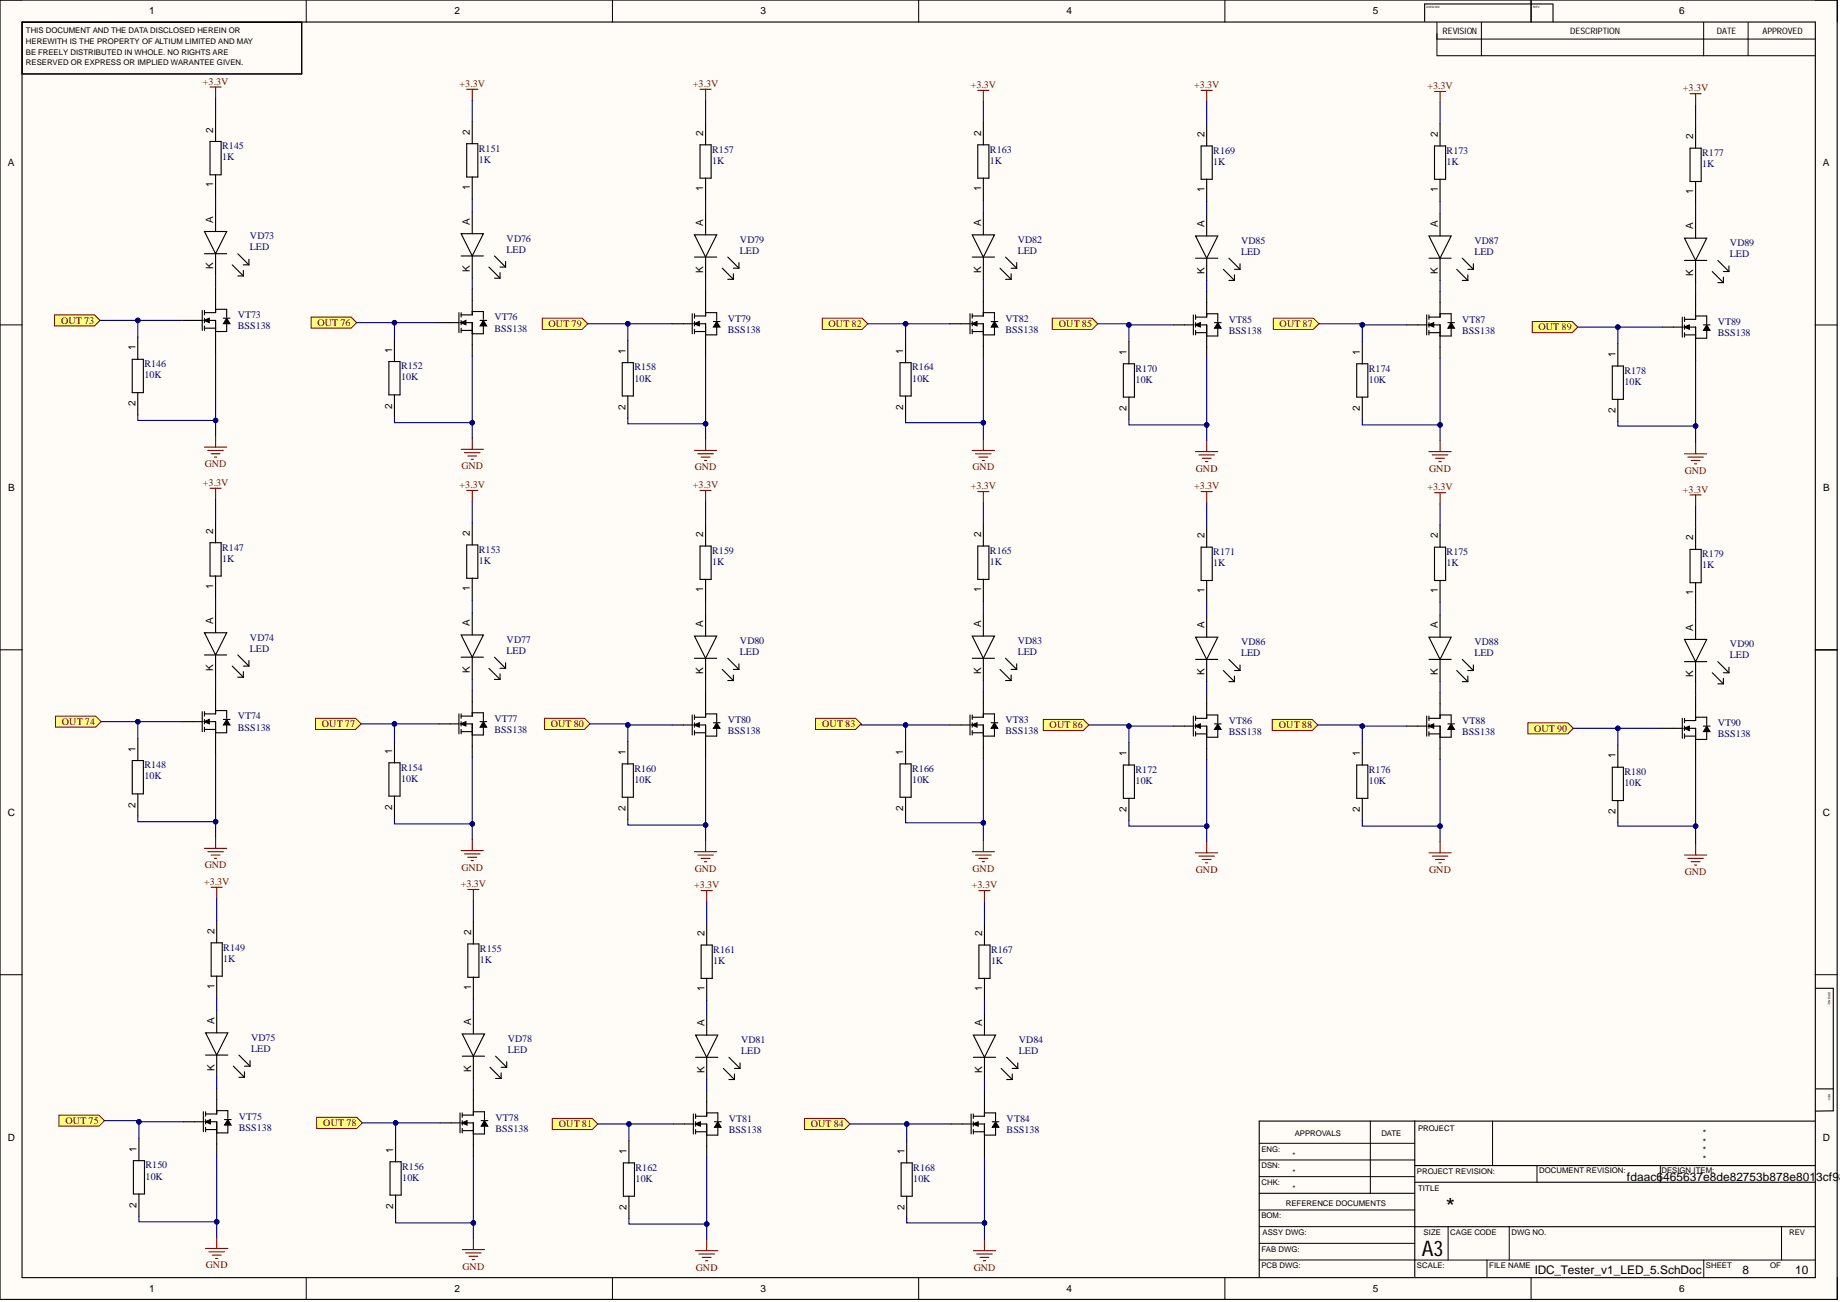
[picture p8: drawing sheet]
<svg xmlns="http://www.w3.org/2000/svg" width="420mm" height="297mm" viewBox="0 0 420 297" stroke-linecap="round" stroke-linejoin="round" font-family="sans-serif">
<defs><g id="words">
<text font-size="5.4" x="329.9" y="277.1">*</text>
<text font-size="4.9" x="324.4" y="286.5">A3</text>
<g font-size="2.7">
<text x="371.2" y="269.4">fdaac6465637e8de82753b878e8013cf98</text>
<text x="350.2" y="290.7">IDC_Tester_v1_LED_5.SchDoc</text>
<text x="397.6" y="290.7">8</text>
<text x="409.6" y="290.7">10</text>
</g>
<g font-size="2.3">
<text x="34.1" y="3.3">1</text>
<text x="103.7" y="3.3">2</text>
<text x="173.5" y="3.3">3</text>
<text x="243.4" y="3.3">4</text>
<text x="313.2" y="3.3">5</text>
<text x="383.1" y="3.3">6</text>
<text x="48.7" y="30.3" transform="rotate(-90 48.7 30.3)">2</text>
<text x="107.2" y="30.8" transform="rotate(-90 107.2 30.8)">2</text>
<text x="160.5" y="31" transform="rotate(-90 160.5 31)">2</text>
<text x="223.8" y="31" transform="rotate(-90 223.8 31)">2</text>
<text x="274.8" y="31.3" transform="rotate(-90 274.8 31.3)">2</text>
<text x="328" y="31.3" transform="rotate(-90 328 31.3)">2</text>
<text x="386.3" y="31.8" transform="rotate(-90 386.3 31.8)">2</text>
<text x="1.8" y="37.9">A</text>
<text x="415.9" y="37.9">A</text>
<text x="48.7" y="42.8" transform="rotate(-90 48.7 42.8)">1</text>
<text x="107.2" y="43.3" transform="rotate(-90 107.2 43.3)">1</text>
<text x="160.5" y="43.5" transform="rotate(-90 160.5 43.5)">1</text>
<text x="223.8" y="43.5" transform="rotate(-90 223.8 43.5)">1</text>
<text x="274.8" y="43.8" transform="rotate(-90 274.8 43.8)">1</text>
<text x="328" y="43.8" transform="rotate(-90 328 43.8)">1</text>
<text x="386.3" y="44.3" transform="rotate(-90 386.3 44.3)">1</text>
<text x="48.7" y="50.8" transform="rotate(-90 48.7 50.8)">A</text>
<text x="107.2" y="51.3" transform="rotate(-90 107.2 51.3)">A</text>
<text x="160.5" y="51.6" transform="rotate(-90 160.5 51.6)">A</text>
<text x="223.8" y="51.6" transform="rotate(-90 223.8 51.6)">A</text>
<text x="274.8" y="51.8" transform="rotate(-90 274.8 51.8)">A</text>
<text x="328" y="51.8" transform="rotate(-90 328 51.8)">A</text>
<text x="386.3" y="52.3" transform="rotate(-90 386.3 52.3)">A</text>
<text x="48.7" y="61.4" transform="rotate(-90 48.7 61.4)">K</text>
<text x="107.2" y="61.9" transform="rotate(-90 107.2 61.9)">K</text>
<text x="160.5" y="62.2" transform="rotate(-90 160.5 62.2)">K</text>
<text x="223.8" y="62.2" transform="rotate(-90 223.8 62.2)">K</text>
<text x="274.8" y="62.5" transform="rotate(-90 274.8 62.5)">K</text>
<text x="328" y="62.5" transform="rotate(-90 328 62.5)">K</text>
<text x="386.3" y="63" transform="rotate(-90 386.3 63)">K</text>
<text x="30.9" y="80" transform="rotate(-90 30.9 80)">1</text>
<text x="89.5" y="80.5" transform="rotate(-90 89.5 80.5)">1</text>
<text x="142.7" y="80.7" transform="rotate(-90 142.7 80.7)">1</text>
<text x="206.1" y="80.7" transform="rotate(-90 206.1 80.7)">1</text>
<text x="257" y="81" transform="rotate(-90 257 81)">1</text>
<text x="310.3" y="81" transform="rotate(-90 310.3 81)">1</text>
<text x="368.6" y="81.5" transform="rotate(-90 368.6 81.5)">1</text>
<text x="30.9" y="92.7" transform="rotate(-90 30.9 92.7)">2</text>
<text x="89.5" y="93.2" transform="rotate(-90 89.5 93.2)">2</text>
<text x="142.7" y="93.5" transform="rotate(-90 142.7 93.5)">2</text>
<text x="206.1" y="93.5" transform="rotate(-90 206.1 93.5)">2</text>
<text x="257" y="93.7" transform="rotate(-90 257 93.7)">2</text>
<text x="310.3" y="93.7" transform="rotate(-90 310.3 93.7)">2</text>
<text x="368.6" y="94.2" transform="rotate(-90 368.6 94.2)">2</text>
<text x="1.9" y="112">B</text>
<text x="416" y="112">B</text>
<text x="48.7" y="121.8" transform="rotate(-90 48.7 121.8)">2</text>
<text x="107.2" y="122.3" transform="rotate(-90 107.2 122.3)">2</text>
<text x="160.5" y="122.5" transform="rotate(-90 160.5 122.5)">2</text>
<text x="223.8" y="122.5" transform="rotate(-90 223.8 122.5)">2</text>
<text x="274.8" y="122.8" transform="rotate(-90 274.8 122.8)">2</text>
<text x="328" y="122.8" transform="rotate(-90 328 122.8)">2</text>
<text x="386.3" y="123.3" transform="rotate(-90 386.3 123.3)">2</text>
<text x="48.7" y="134.3" transform="rotate(-90 48.7 134.3)">1</text>
<text x="107.2" y="134.8" transform="rotate(-90 107.2 134.8)">1</text>
<text x="160.5" y="135.1" transform="rotate(-90 160.5 135.1)">1</text>
<text x="223.8" y="135.1" transform="rotate(-90 223.8 135.1)">1</text>
<text x="274.8" y="135.3" transform="rotate(-90 274.8 135.3)">1</text>
<text x="328" y="135.3" transform="rotate(-90 328 135.3)">1</text>
<text x="386.3" y="135.8" transform="rotate(-90 386.3 135.8)">1</text>
<text x="48.7" y="142.3" transform="rotate(-90 48.7 142.3)">A</text>
<text x="107.2" y="142.8" transform="rotate(-90 107.2 142.8)">A</text>
<text x="160.5" y="143.1" transform="rotate(-90 160.5 143.1)">A</text>
<text x="223.8" y="143.1" transform="rotate(-90 223.8 143.1)">A</text>
<text x="274.8" y="143.3" transform="rotate(-90 274.8 143.3)">A</text>
<text x="328" y="143.3" transform="rotate(-90 328 143.3)">A</text>
<text x="386.3" y="143.8" transform="rotate(-90 386.3 143.8)">A</text>
<text x="48.7" y="153" transform="rotate(-90 48.7 153)">K</text>
<text x="107.2" y="153.5" transform="rotate(-90 107.2 153.5)">K</text>
<text x="160.5" y="153.7" transform="rotate(-90 160.5 153.7)">K</text>
<text x="223.8" y="153.7" transform="rotate(-90 223.8 153.7)">K</text>
<text x="274.8" y="154" transform="rotate(-90 274.8 154)">K</text>
<text x="328" y="154" transform="rotate(-90 328 154)">K</text>
<text x="386.3" y="154.5" transform="rotate(-90 386.3 154.5)">K</text>
<text x="30.9" y="171.5" transform="rotate(-90 30.9 171.5)">1</text>
<text x="89.5" y="172" transform="rotate(-90 89.5 172)">1</text>
<text x="142.7" y="172.2" transform="rotate(-90 142.7 172.2)">1</text>
<text x="206.1" y="172.2" transform="rotate(-90 206.1 172.2)">1</text>
<text x="257" y="172.5" transform="rotate(-90 257 172.5)">1</text>
<text x="310.3" y="172.5" transform="rotate(-90 310.3 172.5)">1</text>
<text x="368.6" y="173" transform="rotate(-90 368.6 173)">1</text>
<text x="30.9" y="184.2" transform="rotate(-90 30.9 184.2)">2</text>
<text x="89.5" y="184.8" transform="rotate(-90 89.5 184.8)">2</text>
<text x="142.7" y="185" transform="rotate(-90 142.7 185)">2</text>
<text x="206.1" y="185" transform="rotate(-90 206.1 185)">2</text>
<text x="257" y="185.3" transform="rotate(-90 257 185.3)">2</text>
<text x="310.3" y="185.3" transform="rotate(-90 310.3 185.3)">2</text>
<text x="368.6" y="185.8" transform="rotate(-90 368.6 185.8)">2</text>
<text x="1.8" y="186.1">C</text>
<text x="415.9" y="186.1">C</text>
<text x="48.9" y="213.1" transform="rotate(-90 48.9 213.1)">2</text>
<text x="107.5" y="213.3" transform="rotate(-90 107.5 213.3)">2</text>
<text x="160.7" y="213.6" transform="rotate(-90 160.7 213.6)">2</text>
<text x="224.1" y="213.6" transform="rotate(-90 224.1 213.6)">2</text>
<text x="48.9" y="225.6" transform="rotate(-90 48.9 225.6)">1</text>
<text x="107.5" y="225.8" transform="rotate(-90 107.5 225.8)">1</text>
<text x="160.7" y="226.1" transform="rotate(-90 160.7 226.1)">1</text>
<text x="224.1" y="226.1" transform="rotate(-90 224.1 226.1)">1</text>
<text x="48.9" y="233.6" transform="rotate(-90 48.9 233.6)">A</text>
<text x="107.5" y="233.9" transform="rotate(-90 107.5 233.9)">A</text>
<text x="160.7" y="234.1" transform="rotate(-90 160.7 234.1)">A</text>
<text x="224.1" y="234.1" transform="rotate(-90 224.1 234.1)">A</text>
<text x="48.9" y="244.3" transform="rotate(-90 48.9 244.3)">K</text>
<text x="107.5" y="244.5" transform="rotate(-90 107.5 244.5)">K</text>
<text x="160.7" y="244.8" transform="rotate(-90 160.7 244.8)">K</text>
<text x="224.1" y="244.8" transform="rotate(-90 224.1 244.8)">K</text>
<text x="1.8" y="260.2">D</text>
<text x="31.2" y="262.8" transform="rotate(-90 31.2 262.8)">1</text>
<text x="89.7" y="263" transform="rotate(-90 89.7 263)">1</text>
<text x="143" y="263.3" transform="rotate(-90 143 263.3)">1</text>
<text x="206.3" y="263.3" transform="rotate(-90 206.3 263.3)">1</text>
<text x="415.9" y="260.2">D</text>
<text x="31.2" y="275.6" transform="rotate(-90 31.2 275.6)">2</text>
<text x="89.7" y="275.9" transform="rotate(-90 89.7 275.9)">2</text>
<text x="143" y="276.1" transform="rotate(-90 143 276.1)">2</text>
<text x="206.3" y="276.1" transform="rotate(-90 206.3 276.1)">2</text>
<text x="34.1" y="294.7">1</text>
<text x="103.7" y="294.7">2</text>
<text x="173.5" y="294.7">3</text>
<text x="243.4" y="294.7">4</text>
<text x="313.2" y="294.7">5</text>
<text x="383.1" y="294.7">6</text>
</g>
<g font-size="2.3" fill="#800000">
<text x="46.3" y="19.4">+3.3V</text>
<text x="104.9" y="19.9">+3.3V</text>
<text x="158.1" y="19.9">+3.3V</text>
<text x="221.5" y="20.1">+3.3V</text>
<text x="272.4" y="20.1">+3.3V</text>
<text x="325.7" y="20.4">+3.3V</text>
<text x="384" y="20.9">+3.3V</text>
<text x="13.9" y="73.9">OUT 73</text>
<text x="72.4" y="74.4">OUT 76</text>
<text x="125.1" y="74.6">OUT 79</text>
<text x="189" y="74.6">OUT 82</text>
<text x="241.6" y="74.6">OUT 85</text>
<text x="291.9" y="74.6">OUT 87</text>
<text x="351" y="75.4">OUT 89</text>
<text x="46.7" y="106.6">GND</text>
<text x="105.3" y="107.1">GND</text>
<text x="158.5" y="107.3">GND</text>
<text x="221.9" y="107.3">GND</text>
<text x="272.8" y="107.6">GND</text>
<text x="326.1" y="107.6">GND</text>
<text x="46.3" y="110.9">+3.3V</text>
<text x="104.9" y="111.4">+3.3V</text>
<text x="158.1" y="111.4">+3.3V</text>
<text x="221.5" y="111.6">+3.3V</text>
<text x="272.4" y="111.6">+3.3V</text>
<text x="325.7" y="111.9">+3.3V</text>
<text x="384" y="112.4">+3.3V</text>
<text x="384.4" y="108.1">GND</text>
<text x="14.1" y="165.4">OUT 74</text>
<text x="73.4" y="165.9">OUT 77</text>
<text x="125.7" y="165.9">OUT 80</text>
<text x="187.6" y="165.9">OUT 83</text>
<text x="239.5" y="166.2">OUT 86</text>
<text x="291.8" y="166.2">OUT 88</text>
<text x="350" y="166.9">OUT 90</text>
<text x="46.6" y="201.9">+3.3V</text>
<text x="46.7" y="198.1">GND</text>
<text x="105.1" y="202.4">+3.3V</text>
<text x="105.3" y="198.6">GND</text>
<text x="158.4" y="202.7">+3.3V</text>
<text x="158.5" y="198.9">GND</text>
<text x="221.7" y="202.7">+3.3V</text>
<text x="221.9" y="198.9">GND</text>
<text x="272.8" y="199.1">GND</text>
<text x="326.1" y="199.1">GND</text>
<text x="384.4" y="199.6">GND</text>
<text x="15" y="256.4">OUT 75</text>
<text x="73.8" y="256.9">OUT 78</text>
<text x="127.5" y="257.2">OUT 81</text>
<text x="185" y="257.2">OUT 84</text>
<text x="47" y="289.4">GND</text>
<text x="105.5" y="289.6">GND</text>
<text x="158.8" y="289.9">GND</text>
<text x="222.1" y="289.9">GND</text>
</g>
<g font-size="2.3" fill="#000080">
<text x="50.7" y="34.1">R145</text>
<text x="109.3" y="34.6">R151</text>
<text x="162.5" y="34.8">R157</text>
<text x="225.9" y="34.8">R163</text>
<text x="276.8" y="35.1">R169</text>
<text x="330.1" y="35.1">R173</text>
<text x="388.4" y="35.6">R177</text>
<text x="50.7" y="36.6">1K</text>
<text x="109.3" y="37.1">1K</text>
<text x="162.5" y="37.4">1K</text>
<text x="225.9" y="37.4">1K</text>
<text x="276.8" y="37.6">1K</text>
<text x="330.1" y="37.6">1K</text>
<text x="388.4" y="38.1">1K</text>
<text x="57" y="54.6">VD73</text>
<text x="57" y="57.1">LED</text>
<text x="115.6" y="55.1">VD76</text>
<text x="115.6" y="57.6">LED</text>
<text x="168.8" y="55.4">VD79</text>
<text x="168.8" y="57.9">LED</text>
<text x="232.2" y="55.4">VD82</text>
<text x="232.2" y="57.9">LED</text>
<text x="283.2" y="55.6">VD85</text>
<text x="283.2" y="58.1">LED</text>
<text x="336.4" y="55.6">VD87</text>
<text x="336.4" y="58.1">LED</text>
<text x="394.7" y="56.1">VD89</text>
<text x="394.7" y="58.7">LED</text>
<text x="54.2" y="72.6">VT73</text>
<text x="54.2" y="75.1">BSS138</text>
<text x="112.8" y="73.1">VT76</text>
<text x="112.8" y="75.6">BSS138</text>
<text x="166" y="73.4">VT79</text>
<text x="166" y="75.9">BSS138</text>
<text x="229.4" y="73.4">VT82</text>
<text x="229.4" y="75.9">BSS138</text>
<text x="280.4" y="73.6">VT85</text>
<text x="280.4" y="76.1">BSS138</text>
<text x="333.6" y="73.6">VT87</text>
<text x="333.6" y="76.1">BSS138</text>
<text x="391.9" y="74.1">VT89</text>
<text x="391.9" y="76.7">BSS138</text>
<text x="33" y="83.8">R146</text>
<text x="33" y="86.3">10K</text>
<text x="91.5" y="84.3">R152</text>
<text x="91.5" y="86.8">10K</text>
<text x="144.7" y="84.5">R158</text>
<text x="144.7" y="87.1">10K</text>
<text x="208.1" y="84.5">R164</text>
<text x="208.1" y="87.1">10K</text>
<text x="259.1" y="84.8">R170</text>
<text x="259.1" y="87.3">10K</text>
<text x="312.3" y="84.8">R174</text>
<text x="312.3" y="87.3">10K</text>
<text x="370.6" y="85.3">R178</text>
<text x="370.6" y="87.8">10K</text>
<text x="50.7" y="125.6">R147</text>
<text x="50.7" y="128.1">1K</text>
<text x="109.3" y="126.1">R153</text>
<text x="109.3" y="128.6">1K</text>
<text x="162.5" y="126.4">R159</text>
<text x="162.5" y="128.9">1K</text>
<text x="225.9" y="126.4">R165</text>
<text x="225.9" y="128.9">1K</text>
<text x="276.8" y="126.6">R171</text>
<text x="276.8" y="129.1">1K</text>
<text x="330.1" y="126.6">R175</text>
<text x="330.1" y="129.1">1K</text>
<text x="388.4" y="127.1">R179</text>
<text x="388.4" y="129.6">1K</text>
<text x="57" y="146.1">VD74</text>
<text x="57" y="148.7">LED</text>
<text x="115.6" y="146.6">VD77</text>
<text x="115.6" y="149.2">LED</text>
<text x="168.8" y="146.9">VD80</text>
<text x="168.8" y="149.4">LED</text>
<text x="232.2" y="146.9">VD83</text>
<text x="232.2" y="149.4">LED</text>
<text x="283.2" y="147.1">VD86</text>
<text x="283.2" y="149.7">LED</text>
<text x="336.4" y="147.1">VD88</text>
<text x="336.4" y="149.7">LED</text>
<text x="394.7" y="147.7">VD90</text>
<text x="394.7" y="150.2">LED</text>
<text x="54.2" y="164.1">VT74</text>
<text x="54.2" y="166.7">BSS138</text>
<text x="112.8" y="164.6">VT77</text>
<text x="112.8" y="167.2">BSS138</text>
<text x="166" y="164.9">VT80</text>
<text x="166" y="167.4">BSS138</text>
<text x="229.4" y="164.9">VT83</text>
<text x="229.4" y="167.4">BSS138</text>
<text x="280.4" y="165.1">VT86</text>
<text x="280.4" y="167.7">BSS138</text>
<text x="333.6" y="165.1">VT88</text>
<text x="333.6" y="167.7">BSS138</text>
<text x="391.9" y="165.7">VT90</text>
<text x="391.9" y="168.2">BSS138</text>
<text x="33" y="175.3">R148</text>
<text x="33" y="177.8">10K</text>
<text x="91.5" y="175.8">R154</text>
<text x="91.5" y="178.3">10K</text>
<text x="144.7" y="176">R160</text>
<text x="144.7" y="178.6">10K</text>
<text x="208.1" y="176">R166</text>
<text x="208.1" y="178.6">10K</text>
<text x="259.1" y="176.3">R172</text>
<text x="259.1" y="178.8">10K</text>
<text x="312.3" y="176.3">R176</text>
<text x="312.3" y="178.8">10K</text>
<text x="370.6" y="176.8">R180</text>
<text x="370.6" y="179.3">10K</text>
<text x="51" y="216.9">R149</text>
<text x="51" y="219.4">1K</text>
<text x="109.5" y="217.1">R155</text>
<text x="109.5" y="219.7">1K</text>
<text x="162.7" y="217.4">R161</text>
<text x="162.7" y="219.9">1K</text>
<text x="226.1" y="217.4">R167</text>
<text x="226.1" y="219.9">1K</text>
<text x="57.3" y="237.4">VD75</text>
<text x="57.3" y="239.9">LED</text>
<text x="115.8" y="237.7">VD78</text>
<text x="169.1" y="237.9">VD81</text>
<text x="232.5" y="237.9">VD84</text>
<text x="115.8" y="240.2">LED</text>
<text x="169.1" y="240.5">LED</text>
<text x="232.5" y="240.5">LED</text>
<text x="54.5" y="255.4">VT75</text>
<text x="54.5" y="257.9">BSS138</text>
<text x="113.1" y="255.7">VT78</text>
<text x="166.3" y="255.9">VT81</text>
<text x="229.7" y="255.9">VT84</text>
<text x="113.1" y="258.2">BSS138</text>
<text x="166.3" y="258.5">BSS138</text>
<text x="229.7" y="258.5">BSS138</text>
<text x="33.2" y="266.6">R150</text>
<text x="33.2" y="269.1">10K</text>
<text x="91.8" y="266.8">R156</text>
<text x="91.8" y="269.4">10K</text>
<text x="145" y="267.1">R162</text>
<text x="145" y="269.6">10K</text>
<text x="208.4" y="267.1">R168</text>
<text x="208.4" y="269.6">10K</text>
</g>
<g font-size="2">
<text x="329.1" y="7.7">REVISION</text>
<text x="358.3" y="7.7">DESCRIPTION</text>
<text x="391.7" y="7.7">DATE</text>
<text x="402.1" y="7.7">APPROVED</text>
<text x="388.5" y="263.1">*</text>
<text x="388.5" y="259.1">*</text>
<text x="388.5" y="261.2">*</text>
<text x="388.5" y="265.1">*</text>
</g>
<g font-size="1.8">
<text x="5.9" y="7.6">THIS DOCUMENT AND THE DATA DISCLOSED HEREIN OR</text>
<text x="5.9" y="10.1">HEREWITH IS THE PROPERTY OF ALTIUM LIMITED AND MAY</text>
<text x="5.9" y="12.5">BE FREELY DISTRIBUTED IN WHOLE. NO RIGHTS ARE</text>
<text x="5.9" y="14.9">RESERVED OR EXPRESS OR IMPLIED WARANTEE GIVEN.</text>
<text x="323.5" y="257.9">PROJECT</text>
<text x="287.8" y="262.8">ENG:</text>
<text x="295.4" y="259.2">APPROVALS</text>
<text x="315.2" y="259.2">DATE</text>
<text x="287.8" y="266.6">DSN:</text>
<text x="294.9" y="264.3">*</text>
<text x="294.9" y="268.1">*</text>
<text x="323.3" y="267.8">PROJECT REVISION:</text>
<text x="351.2" y="267.6">DOCUMENT REVISION:</text>
<text x="379.1" y="267.6">DESIGN ITEM:</text>
<text x="287.8" y="270.4">CHK:</text>
<text x="293.4" y="275.2">REFERENCE DOCUMENTS</text>
<text x="294.9" y="271.6">*</text>
<text x="323.5" y="271.6">TITLE</text>
<text x="287.8" y="278">BOM:</text>
<text x="288.1" y="281.8">ASSY DWG:</text>
<text x="324.8" y="281.8">SIZE</text>
<text x="330.9" y="281.8">CAGE CODE</text>
<text x="344.8" y="281.8">DWG NO.</text>
<text x="408.2" y="281.8">REV</text>
<text x="287.8" y="285.6">FAB DWG:</text>
<text x="287.8" y="289.4">PCB DWG:</text>
<text x="323.3" y="289.4">SCALE:</text>
<text x="339.8" y="289.4">FILE NAME</text>
<text x="389.2" y="289.4">SHEET</text>
<text x="403.9" y="289.4">OF</text>
</g>
<g font-size=".7">
<text x="325.5" y="1.8">DWG NO:</text>
<text x="349.8" y="1.8">REV:</text>
<text x="417.1" y="226.3" transform="rotate(90 417.1 226.3)">DWG NO:</text>
<text x="417.1" y="249.5" transform="rotate(90 417.1 249.5)">REV:</text>
</g>
</g></defs>
<g fill="#fffcf8">
<path d="M0 0h419.2v296.5h-419.2z" fill-rule="evenodd"/>
<path d="M5.1 5.1h409v286.3h-409z" fill-rule="evenodd"/>
</g>
<g fill="none" stroke="#000" stroke-width=".23">
<path d="M0 0h5.1M69.9 0v5.1M139.7 0v5.1M209.6 0v5.1M279.5 0v5.1M327.8 5.1v7.6h86.2M327.9 8.9h86.1M338 5.1v7.6M349.3 0v5.1M388.7 5.1v7.6M398.8 5.1v7.6M414.1 0h5.1v5.1"/>
<path d="M0 74.1h5.1M46.5 73.1l1.2-.5v1zM51.7 72.6l.8 1.3h-1.5zM414.1 74.1h5.1M0 148.2h5.1M414.1 148.3h5.1M46.5 164.6l1.2-.5v1zM51.7 164.1l.8 1.3h-1.5zM0 222.4h5.1M414.1 222.4h5.1M46.8 255.9l1.2-.5v1zM52 255.4l.7 1.3h-1.5z"/>
<path d="M312.6 255.8v16.4M340.5 255.8v10.1M287.3 264.6h35.5M287.3 260.8h35.5M287.3 268.4h35.5M287.3 279.9h35.5M287.3 276h35.5M330.4 279.9v7.6M344.3 279.9v7.6M350.7 265.9v3.8M378.8 265.9v3.8M406.5 279.9v7.6"/>
<path d="M69.9 291.4v5.1M139.7 291.4v5.1M209.6 291.4v5.1M279.5 291.4v5.1M287.3 287.5h126.8M287.3 283.7h35.5M339.3 287.5v3.8M349.3 291.4v5.1M388.7 287.5v3.8M419.2 291.4v5.1"/>
</g>
<g fill="none" stroke="#000" stroke-width=".25">
<path d="M0 0h419.2v296.4h-419.2zM5 5h409.2v286.5h-409.2zM5 5.1h63.8v11.8h-63.8M349.3 0v5M354.3 .9h-29.3v4M354.3 1v4M47.9 32.3h2.6v7.6h-2.6zM49.2 27.2v5.1M49.2 39.9v5.1M46.6 52.8h5.1l-2.5 5.1zM46.6 57.9h5.1M49.2 47.7v5.1"/>
<path d="M49.2 57.9v5.1M54.3 57.9l2.5 2.5M56.8 59.2v1.2M31.4 76.9v5.1M41.6 73.1h4.5M46.1 70.8v4.6M46.6 73.1h2.6v7.6M46.6 74.9h2.6M46.6 70.8v1M46.6 72.6v1M46.6 74.4v1M49.2 65.5v5.8h-2.6"/>
<path d="M49.2 70.6h2.5v1.7M51 72.6h1.5M51.7 73.6v2h-2.5M53 60.4l2.5 2.6M54.3 63h1.2M55.5 61.7v1.3M55.5 60.4h1.3M30.2 82h2.5v7.6h-2.5zM31.4 89.6v5.1M49.2 118.7v5.1M47.9 123.8h2.6v7.6h-2.6zM49.2 131.4v5.1"/>
<path d="M49.2 139.3v5.1M46.6 144.4h5.1l-2.5 5zM46.6 149.4h5.1M49.2 149.4v5.1M49.2 157v5.9h-2.6M53 152l2.5 2.5M54.3 149.4l2.5 2.6M54.3 154.5h1.2M55.5 153.2v1.3M55.5 152h1.3M56.8 150.7v1.3M414.2 148.3h5"/>
<path d="M30.2 173.5h2.5v7.6h-2.5zM31.4 168.4v5.1M41.6 164.6h4.5M46.1 162.4v4.5M46.6 164.6h2.6v7.6M46.6 162.4v1M46.6 164.1v1M46.6 165.9v1M46.6 166.4h2.6M49.2 162.1h2.5v1.8M51 164.1h1.5M51.7 165.1v2.1h-2.5"/>
<path d="M31.4 181.1v5.1M48.2 215.1h2.5v7.6h-2.5zM49.4 210v5.1M46.9 235.6h5.1l-2.6 5.1zM49.4 222.7v5.1M49.4 230.6v5M414.3 225.5h4v27.9l-4.1 .1M31.7 259.7v5.1M41.8 255.9h4.6M46.4 253.6v4.6M46.9 255.9h2.5v7.6M46.9 257.7h2.5"/>
<path d="M46.9 253.6v1.1M46.9 255.4v1M46.9 257.2v1M46.9 240.7h5.1M49.4 240.7v5.1M49.4 248.3v5.8h-2.5M49.4 253.4h2.6v1.8M51.2 255.4h1.5M52 256.4v2.1h-2.6M53.2 243.2l2.6 2.6M54.5 240.7l2.5 2.5M54.5 245.8h1.3"/>
<path d="M55.8 244.5v1.3M55.8 243.2h1.2M57 242v1.2M322.8 255.8v35.5M414.1 255.8h-126.8v35.5M414.3 248.4h4M30.4 264.8h2.6v7.6h-2.6zM31.7 272.4v5.1M287.3 272.2h35.5M322.8 265.9h91.3M322.8 269.7h91.3M322.8 279.9h91.3"/>
</g>
<path d="M46.5 73.1l1.2-.5v1zM51.7 72.6l.8 1.3h-1.5zM46.5 164.6l1.2-.5v1zM51.7 164.1l.8 1.3h-1.5zM46.8 255.9l1.2-.5v1zM52 255.4l.7 1.3h-1.5z" fill="#000"/>
<g fill="none" stroke="#800000" stroke-width=".25">
<path d="M47.9 19.9h2.6M49.2 19.9v2.5M49.2 99.5v2.5M46.6 102h5.1M47.4 102.8h3.6M47.9 111.4h2.6M48.2 103.5h2M48.9 104.3h.5M49.2 111.4v2.5M46.7 193.5h5M47.4 194.3h3.6M48.2 195.1h2"/>
<path d="M48.9 195.8h.5M49.2 191v2.5M48.2 202.4h2.5M49.4 202.4v2.6M46.9 284.8h5.1M47.7 285.6h3.5M48.4 286.3h2.1M49.2 287.1h.5M49.4 282.3v2.5"/>
</g>
<path d="M12.4 71.8h9.2l1.2 1.3-1.2 1.3h-9.2z" fill-rule="evenodd" fill="#ffff80"/>
<path d="M12.4 71.8h9.2l1.2 1.3-1.2 1.3h-9.2z" fill="none" stroke="#800000" stroke-width=".23"/>
<path d="M12.7 163.4h9.1l1.3 1.2-1.3 1.3h-9.1z" fill-rule="evenodd" fill="#ffff80"/>
<path d="M12.7 163.4h9.1l1.3 1.2-1.3 1.3h-9.1z" fill="none" stroke="#800000" stroke-width=".23"/>
<path d="M72 163.9h9.1l1.3 1.2-1.3 1.3h-9.1z" fill-rule="evenodd" fill="#ffff80"/>
<path d="M72 163.9h9.1l1.3 1.2-1.3 1.3h-9.1z" fill="none" stroke="#800000" stroke-width=".23"/>
<path d="M13.4 254.4h9.2l1.2 1.3-1.2 1.2h-9.2z" fill-rule="evenodd" fill="#ffff80"/>
<path d="M13.4 254.4h9.2l1.2 1.3-1.2 1.2h-9.2z" fill="none" stroke="#800000" stroke-width=".23"/>
<path d="M72.3 254.9h9.1l1.3 1.3-1.3 1.2h-9.1z" fill-rule="evenodd" fill="#ffff80"/>
<path d="M72.3 254.9h9.1l1.3 1.3-1.3 1.2h-9.1z" fill="none" stroke="#800000" stroke-width=".23"/>
<path d="M123.7 72.6h9.1l1.3 1.3-1.3 1.2h-9.1z" fill-rule="evenodd" fill="#ffff80"/>
<path d="M123.7 72.6h9.1l1.3 1.3-1.3 1.2h-9.1z" fill="none" stroke="#800000" stroke-width=".23"/>
<path d="M124.2 163.9h9.2l1.2 1.2-1.2 1.3h-9.2z" fill-rule="evenodd" fill="#ffff80"/>
<path d="M124.2 163.9h9.2l1.2 1.2-1.2 1.3h-9.2z" fill="none" stroke="#800000" stroke-width=".23"/>
<path d="M126 255.2h9.1l1.3 1.2-1.3 1.3h-9.1z" fill-rule="evenodd" fill="#ffff80"/>
<path d="M126 255.2h9.1l1.3 1.2-1.3 1.3h-9.1z" fill="none" stroke="#800000" stroke-width=".23"/>
<path d="M187.6 72.6h9.1l1.3 1.3-1.3 1.2h-9.1z" fill-rule="evenodd" fill="#ffff80"/>
<path d="M187.6 72.6h9.1l1.3 1.3-1.3 1.2h-9.1z" fill="none" stroke="#800000" stroke-width=".23"/>
<path d="M186.1 163.9h9.1l1.3 1.2-1.3 1.3h-9.1z" fill-rule="evenodd" fill="#ffff80"/>
<path d="M186.1 163.9h9.1l1.3 1.2-1.3 1.3h-9.1z" fill="none" stroke="#800000" stroke-width=".23"/>
<path d="M183.5 255.2h9.2l1.2 1.2-1.2 1.3h-9.2z" fill-rule="evenodd" fill="#ffff80"/>
<path d="M183.5 255.2h9.2l1.2 1.2-1.2 1.3h-9.2z" fill="none" stroke="#800000" stroke-width=".23"/>
<path d="M240.1 72.6h9.1l1.3 1.3-1.3 1.2h-9.1z" fill-rule="evenodd" fill="#ffff80"/>
<path d="M240.1 72.6h9.1l1.3 1.3-1.3 1.2h-9.1z" fill="none" stroke="#800000" stroke-width=".23"/>
<path d="M238 164.1h9.2l1.2 1.3-1.2 1.3h-9.2z" fill-rule="evenodd" fill="#ffff80"/>
<path d="M238 164.1h9.2l1.2 1.3-1.2 1.3h-9.2z" fill="none" stroke="#800000" stroke-width=".23"/>
<path d="M290.5 72.6h9.2l1.2 1.3-1.2 1.2h-9.2z" fill-rule="evenodd" fill="#ffff80"/>
<path d="M290.5 72.6h9.2l1.2 1.3-1.2 1.2h-9.2z" fill="none" stroke="#800000" stroke-width=".23"/>
<path d="M290.3 164.1h9.1l1.3 1.3-1.3 1.3h-9.1z" fill-rule="evenodd" fill="#ffff80"/>
<path d="M290.3 164.1h9.1l1.3 1.3-1.3 1.3h-9.1z" fill="none" stroke="#800000" stroke-width=".23"/>
<path d="M349.6 73.4h9.1l1.3 1.2-1.3 1.3h-9.1z" fill-rule="evenodd" fill="#ffff80"/>
<path d="M349.6 73.4h9.1l1.3 1.2-1.3 1.3h-9.1z" fill="none" stroke="#800000" stroke-width=".23"/>
<path d="M348.6 164.9h9.1l1.3 1.3-1.3 1.2h-9.1z" fill-rule="evenodd" fill="#ffff80"/>
<path d="M348.6 164.9h9.1l1.3 1.3-1.3 1.2h-9.1z" fill="none" stroke="#800000" stroke-width=".23"/>
<g fill="none" stroke="#000" stroke-width=".25">
<path d="M106.5 32.8h2.5v7.6h-2.5zM107.7 27.7v5.1M159.7 33h2.5v7.6h-2.5zM161 28v5M223.1 33h2.5v7.6h-2.5zM224.4 28v5M274 33.3h2.6v7.6h-2.6zM275.3 28.2v5.1M327.3 33.3h2.5v7.6h-2.5zM328.6 28.2v5.1M385.6 33.8h2.5v7.6h-2.5zM386.9 28.7v5.1"/>
<path d="M105.2 53.3h5.1l-2.6 5.1zM105.2 58.4h5.1M107.7 40.4v5.1M107.7 48.3v5M107.7 58.4v5.1M112.8 58.4l2.6 2.5M115.4 59.7v1.2M158.4 53.6h5.1l-2.5 5zM158.4 58.6h5.1M161 40.6v5.1M161 48.5v5.1M161 58.6v5.1"/>
<path d="M166.1 58.6l2.5 2.6M168.6 59.9v1.3M221.8 53.6h5.1l-2.5 5.1zM221.8 58.7h5.1M224.4 40.6v5.1M224.4 48.5v5.1M224.4 58.7v5M229.4 58.7l2.6 2.5M232 59.9v1.3M272.8 53.8h5l-2.5 5.1zM272.8 58.9h5M275.3 40.9v5.1"/>
<path d="M275.3 48.8v5M275.3 58.9v5.1M280.4 58.9l2.5 2.5M326 53.8h5.1l-2.5 5.1zM326 58.9h5.1M328.6 40.9v5.1M328.6 48.8v5M328.6 58.9v5.1M333.6 58.9l2.6 2.5M384.3 54.3h5.1l-2.5 5.1zM384.3 59.4h5.1M386.9 41.4v5.1"/>
<path d="M386.9 49.3v5M386.9 59.4v5.1M391.9 59.4l2.6 2.5M90 77.4v5.1M100.1 73.6h4.6M104.7 71.3v4.6M105.2 73.6h2.5v7.6M105.2 75.4h2.5M105.2 71.3v1M105.2 73.1v1M105.2 74.9v1M107.7 66v5.8h-2.5"/>
<path d="M107.7 71.1h2.6v1.7M109.5 73.1h1.5M110.3 74.1v2h-2.6M111.6 60.9l2.5 2.6M112.8 63.5h1.3M114.1 62.2v1.3M114.1 60.9h1.3M143.2 77.7v5M153.4 73.9h4.5M157.9 71.6v4.5M158.4 73.9h2.6v7.6M158.4 75.6h2.6"/>
<path d="M158.4 71.6v1M158.4 73.4v1M158.4 75.1v1M161 66.3v5.8h-2.6M161 71.3h2.5v1.8M162.8 73.4h1.5M163.5 74.4v2h-2.5M164.8 61.2l2.5 2.5M166.1 63.7h1.2M167.3 62.5v1.2M167.3 61.2h1.3M206.6 77.7v5"/>
<path d="M216.8 73.9h4.5M221.3 71.6v4.5M221.8 73.9h2.6v7.6M221.8 75.6h2.6M221.8 71.6v1M221.8 73.4v1M221.8 75.1v1M224.4 66.3v5.8h-2.6M224.4 71.3h2.5v1.8M226.1 73.4h1.6M226.9 74.4v2h-2.5M228.2 61.2l2.5 2.5"/>
<path d="M229.4 63.7h1.3M230.7 61.2h1.3M230.7 62.5v1.2M257.6 77.9v5.1M267.7 74.1h4.6M272.3 71.8v4.6M272.8 74.1h2.5v7.6M272.8 75.9h2.5M272.8 71.8v1.1M272.8 73.6v1M272.8 75.4v1M275.3 66.5v5.8h-2.5"/>
<path d="M275.3 71.6h2.5v1.8M277.1 73.6h1.5M277.8 74.6v2.1h-2.5M279.1 61.4l2.5 2.6M280.4 64h1.2M281.6 62.7v1.3M281.6 61.4h1.3M282.9 60.2v1.2M310.8 77.9v5.1M321 74.1h4.5M325.5 71.8v4.6M326 74.1h2.6v7.6"/>
<path d="M326 75.9h2.6M326 71.8v1.1M326 73.6v1M326 75.4v1M328.6 66.5v5.8h-2.6M328.6 71.6h2.5v1.8M330.3 73.6h1.6M331.1 74.6v2.1h-2.5M332.4 61.4l2.5 2.6M333.6 64h1.3M334.9 61.4h1.3M334.9 62.7v1.3"/>
<path d="M336.2 60.2v1.2M369.1 78.4v5.1M379.3 74.6h4.5M383.8 72.3v4.6M384.3 76.4h2.6M384.3 74.6h2.6v7.6M384.3 72.3v1.1M384.3 74.1v1M384.3 75.9v1M386.9 72.1h2.5v1.8M386.9 67v5.9h-2.6M388.6 74.1h1.6"/>
<path d="M389.4 75.1v2.1h-2.5M390.7 61.9l2.5 2.6M391.9 64.5h1.3M393.2 63.2v1.3M393.2 61.9h1.3M394.5 60.7v1.2M88.7 82.5h2.6v7.6h-2.6zM90 90.1v5.1M142 82.7h2.5v7.6h-2.5zM143.2 90.3v5.1M205.3 82.7h2.6v7.6h-2.6zM206.6 90.3v5.1"/>
<path d="M256.3 83h2.5v7.6h-2.5zM257.6 90.6v5.1M309.5 83h2.6v7.6h-2.6zM310.8 90.6v5.1M367.8 83.5h2.6v7.6h-2.6zM369.1 91.1v5.1M107.7 119.3v5M161 119.5v5.1M224.4 119.5v5.1M275.3 119.8v5M328.6 119.8v5M106.5 124.3h2.5v7.6h-2.5z"/>
<path d="M107.7 131.9v5.1M107.7 139.8v5.1M159.7 124.6h2.5v7.6h-2.5zM161 132.2v5.1M223.1 124.6h2.5v7.6h-2.5zM224.4 132.2v5.1M274 124.8h2.6v7.6h-2.6zM275.3 132.4v5.1M327.3 124.8h2.5v7.6h-2.5zM328.6 132.4v5.1M385.6 125.3h2.5v7.6h-2.5zM386.9 120.3v5"/>
<path d="M386.9 132.9v5.1M105.2 144.9h5.1l-2.6 5zM105.2 149.9h5.1M107.7 149.9v5.1M107.7 157.5v5.9h-2.5M111.6 152.5l2.5 2.5M112.8 149.9l2.6 2.6M112.8 155h1.3M114.1 153.7v1.3M114.1 152.5h1.3M115.4 151.2v1.3M158.4 145.1h5.1l-2.5 5.1z"/>
<path d="M158.4 150.2h5.1M161 140v5.1M161 150.2v5.1M161 157.8v5.8h-2.6M164.8 152.7l2.5 2.6M166.1 150.2l2.5 2.5M166.1 155.3h1.2M167.3 154v1.3M167.3 152.7h1.3M168.6 151.5v1.2M221.8 145.1h5.1l-2.5 5.1zM221.8 150.2h5.1"/>
<path d="M224.4 157.8v5.8h-2.6M224.4 140v5.1M224.4 150.2v5.1M228.2 152.7l2.5 2.6M229.4 155.3h1.3M229.4 150.2l2.6 2.5M230.7 152.7h1.3M230.7 154v1.3M232 151.5v1.2M272.8 145.4h5l-2.5 5zM272.8 150.4h5M275.3 140.3v5.1"/>
<path d="M275.3 150.4v5.1M275.3 158v5.9h-2.5M279.1 153l2.5 2.5M280.4 150.4l2.5 2.6M280.4 155.5h1.2M281.6 154.2v1.3M281.6 153h1.3M282.9 151.7v1.3M326 145.4h5.1l-2.5 5zM326 150.4h5.1M328.6 158v5.9h-2.6M328.6 140.3v5.1"/>
<path d="M328.6 150.4v5.1M332.4 153l2.5 2.5M333.6 155.5h1.3M333.6 150.4l2.6 2.6M334.9 153h1.3M334.9 154.2v1.3M336.2 151.7v1.3M384.3 145.9h5.1l-2.5 5zM384.3 150.9h5.1M386.9 140.8v5.1M386.9 150.9v5.1M386.9 158.6v5.8h-2.6"/>
<path d="M390.7 153.5l2.5 2.5M391.9 150.9l2.6 2.6M391.9 156h1.3M393.2 154.8v1.2M393.2 153.5h1.3M394.5 152.2v1.3M88.7 174h2.6v7.6h-2.6zM90 169v5M100.1 165.1h4.6M104.7 162.9v4.5M105.2 165.1h2.5v7.7M105.2 162.9v1"/>
<path d="M105.2 164.6v1.1M105.2 166.4v1M105.2 166.9h2.5M107.7 162.6h2.6v1.8M109.5 164.6h1.5M110.3 165.7v2h-2.6M142 174.3h2.5v7.6h-2.5zM143.2 169.2v5.1M153.4 165.4h4.5M157.9 163.1v4.6M158.4 165.4h2.6v7.6M158.4 163.1v1"/>
<path d="M158.4 164.9v1M158.4 166.7v1M158.4 167.2h2.6M161 162.9h2.5v1.7M162.8 164.9h1.5M163.5 165.9v2h-2.5M205.3 174.3h2.6v7.6h-2.6zM206.6 169.2v5.1M216.8 165.4h4.5M221.3 163.1v4.6M221.8 165.4h2.6v7.6M221.8 167.2h2.6"/>
<path d="M221.8 163.1v1M221.8 164.9v1M221.8 166.7v1M224.4 162.9h2.5v1.7M226.1 164.9h1.6M226.9 165.9v2h-2.5M256.3 174.5h2.5v7.6h-2.5zM257.6 169.5v5M267.7 165.7h4.6M272.3 163.4v4.5M272.8 165.7h2.5v7.6M272.8 163.4v1"/>
<path d="M272.8 165.1v1.1M272.8 166.9v1M272.8 167.4h2.5M275.3 163.1h2.5v1.8M277.1 165.1h1.5M277.8 166.2v2h-2.5M309.5 174.5h2.6v7.6h-2.6zM310.8 169.5v5M321 165.7h4.5M325.5 163.4v4.5M326 165.7h2.6v7.6M326 167.4h2.6"/>
<path d="M326 163.4v1M326 165.1v1.1M326 166.9v1M328.6 163.1h2.5v1.8M330.3 165.1h1.6M331.1 166.2v2h-2.5M367.8 175h2.6v7.6h-2.6zM369.1 170v5M379.3 166.2h4.5M383.8 163.9v4.5M384.3 167.9h2.6M384.3 166.2h2.6v7.6"/>
<path d="M384.3 163.9v1M384.3 165.7v1M384.3 167.4v1M386.9 163.6h2.5v1.8M388.6 165.7h1.6M389.4 166.7v2h-2.5M90 181.6v5.1M143.2 181.9v5.1M206.6 181.9v5.1M257.6 182.1v5.1M310.8 182.1v5.1M369.1 182.6v5.1"/>
<path d="M106.7 215.4h2.6v7.6h-2.6zM108 210.3v5.1M160 215.6h2.5v7.6h-2.5zM161.2 210.5v5.1M223.3 215.6h2.6v7.6h-2.6zM224.6 210.5v5.1M105.5 235.9h5l-2.5 5.1zM108 223v5M108 230.8v5.1M158.7 236.1h5.1l-2.6 5.1zM161.2 223.2v5.1M161.2 231.1v5"/>
<path d="M222.1 236.1h5l-2.5 5.1zM224.6 223.2v5.1M224.6 231.1v5M90.3 260v5M100.4 256.2h4.6M105 253.9v4.6M105.5 256.2h2.5v7.6M105.5 257.9h2.5M105.5 253.9v1M105.5 255.7v1M105.5 257.4v1.1M105.5 241h5"/>
<path d="M108 241v5M108 248.6v5.8h-2.5M108 253.6h2.5v1.8M109.8 255.7h1.5M110.5 256.7v2h-2.5M111.8 243.5l2.5 2.5M113.1 241l2.5 2.5M113.1 246h1.2M114.3 244.8v1.2M114.3 243.5h1.3M115.6 242.2v1.3M153.6 256.4h4.6"/>
<path d="M158.2 254.1v4.6M158.7 256.4h2.5v7.6M158.7 258.2h2.5M158.7 254.1v1.1M158.7 255.9v1M158.7 257.7v1M158.7 241.2h5.1M161.2 241.2v5.1M161.2 248.8v5.9h-2.5M161.2 253.9h2.6v1.8M163 255.9h1.5M163.8 256.9v2.1h-2.6"/>
<path d="M165 243.7l2.6 2.6M166.3 241.2l2.5 2.5M166.3 246.3h1.3M167.6 245v1.3M167.6 243.7h1.2M168.8 242.5v1.2M217 256.4h4.6M221.6 254.1v4.6M222.1 256.4h2.5v7.6M222.1 258.2h2.5M222.1 241.2h5M222.1 254.1v1.1"/>
<path d="M222.1 255.9v1M222.1 257.7v1M224.6 248.8v5.9h-2.5M224.6 253.9h2.5v1.8M224.6 241.2v5.1M226.4 255.9h1.5M227.1 256.9v2.1h-2.5M228.4 243.7l2.5 2.6M229.7 246.3h1.2M229.7 241.2l2.5 2.5M230.9 243.7h1.3M230.9 245v1.3"/>
<path d="M232.2 242.5v1.2M89 265h2.5v7.7h-2.5zM90.3 272.7v5M142.2 265.3h2.6v7.6h-2.6zM143.5 260.2v5.1M143.5 272.9v5.1M205.6 265.3h2.5v7.6h-2.5zM206.9 260.2v5.1M206.9 272.9v5.1"/>
</g>
<g fill="#000">
<path d="M105.1 73.6l1.2-.5v1zM110.3 73.1l.7 1.3h-1.5zM158.3 73.9l1.2-.6v1.1zM163.5 73.4l.8 1.2h-1.5zM221.7 73.9l1.2-.6v1.1zM226.9 73.4l.8 1.2h-1.6zM272.6 74.1l1.3-.5v1zM277.8 73.6l.8 1.3h-1.5zM325.9 74.1l1.2-.5v1zM331.1 73.6l.8 1.3h-1.6zM384.2 74.6l1.2-.5v1zM389.4 74.1l.8 1.3h-1.6z"/>
<path d="M105.1 165.1l1.2-.5v1zM110.3 164.6l.7 1.3h-1.5zM158.3 165.4l1.2-.5v1zM163.5 164.9l.8 1.3h-1.5zM221.7 165.4l1.2-.5v1zM226.9 164.9l.8 1.3h-1.6zM272.6 165.7l1.3-.6v1.1zM277.8 165.1l.8 1.3h-1.5zM325.9 165.7l1.2-.6v1.1zM331.1 165.1l.8 1.3h-1.6zM384.2 166.2l1.2-.5v1zM389.4 165.7l.8 1.2h-1.6z"/>
<path d="M105.3 256.2l1.3-.5v1zM110.5 255.7l.8 1.2h-1.5zM158.6 256.4l1.2-.5v1zM163.8 255.9l.7 1.3h-1.5zM221.9 256.4l1.3-.5v1zM227.1 255.9l.8 1.3h-1.5z"/>
</g>
<g fill="none" stroke="#000" stroke-width=".23">
<path d="M105.1 73.6l1.2-.5v1zM110.3 73.1l.7 1.3h-1.5zM158.3 73.9l1.2-.6v1.1zM163.5 73.4l.8 1.2h-1.5zM221.7 73.9l1.2-.6v1.1zM226.9 73.4l.8 1.2h-1.6zM272.6 74.1l1.3-.5v1zM277.8 73.6l.8 1.3h-1.5zM325.9 74.1l1.2-.5v1zM331.1 73.6l.8 1.3h-1.6zM384.2 74.6l1.2-.5v1zM389.4 74.1l.8 1.3h-1.6z"/>
<path d="M105.1 165.1l1.2-.5v1zM110.3 164.6l.7 1.3h-1.5zM158.3 165.4l1.2-.5v1zM163.5 164.9l.8 1.3h-1.5zM221.7 165.4l1.2-.5v1zM226.9 164.9l.8 1.3h-1.6zM272.6 165.7l1.3-.6v1.1zM277.8 165.1l.8 1.3h-1.5zM325.9 165.7l1.2-.6v1.1zM331.1 165.1l.8 1.3h-1.6zM384.2 166.2l1.2-.5v1zM389.4 165.7l.8 1.2h-1.6z"/>
<path d="M105.3 256.2l1.3-.5v1zM110.5 255.7l.8 1.2h-1.5zM158.6 256.4l1.2-.5v1zM163.8 255.9l.7 1.3h-1.5zM221.9 256.4l1.3-.5v1zM227.1 255.9l.8 1.3h-1.5z"/>
</g>
<g fill="none" stroke="#800000" stroke-width=".25">
<path d="M106.5 20.4h2.5M107.7 20.4v2.5M159.7 20.4h2.5M161 20.4v2.5M223.1 20.6h2.5M224.4 20.6v2.6M274 20.6h2.6M275.3 20.6v2.6M327.3 20.9h2.5M328.6 20.9v2.5M385.6 21.4h2.5M386.9 21.4v2.5"/>
<path d="M107.7 100v2.5M105.2 102.5h5.1M106 103.3h3.5M106.5 111.9h2.5M106.7 104h2.1M107.5 104.8h.5M107.7 111.9v2.5M158.4 102.8h5.1M159.2 103.5h3.6M159.7 111.9h2.5M160 104.3h2M160.7 105h.5"/>
<path d="M161 100.2v2.6M161 111.9v2.5M221.8 102.8h5.1M222.6 103.5h3.5M223.1 112.2h2.5M223.3 104.3h2.1M224.1 105.1h.5M224.4 100.2v2.6M224.4 112.2v2.5M272.8 103h5M273.5 103.8h3.6M274 112.2h2.6"/>
<path d="M274.3 104.5h2M275.1 105.3h.5M275.3 100.5v2.5M275.3 112.2v2.5M326 103h5.1M326.8 103.8h3.5M327.3 112.4h2.5M327.5 104.5h2.1M328.3 105.3h.5M328.6 100.5v2.5M328.6 112.4v2.5M384.3 103.5h5.1"/>
<path d="M385.1 104.3h3.5M385.6 112.9h2.5M385.8 105.1h2.1M386.6 105.8h.5M386.9 101v2.5M386.9 112.9v2.5M105.2 194.1h5.1M106 194.8h3.5M106.7 195.6h2.1M107.5 196.3h.5M107.7 191.5v2.6M158.4 194.3h5.1"/>
<path d="M159.2 195.1h3.6M160 195.8h2M160.7 196.6h.5M161 191.8v2.5M221.8 194.3h5.1M222.6 195.1h3.5M223.3 195.8h2.1M224.1 196.6h.5M224.4 191.8v2.5M272.8 194.6h5M273.5 195.3h3.6M274.3 196.1h2"/>
<path d="M275.1 196.8h.5M275.3 192v2.6M326 194.6h5.1M326.8 195.3h3.5M327.5 196.1h2.1M328.3 196.8h.5M328.6 192v2.6M384.3 195.1h5.1M385.1 195.8h3.5M385.8 196.6h2.1M386.6 197.3h.5M386.9 192.5v2.6"/>
<path d="M106.7 202.9h2.6M108 202.9v2.6M160 203.2h2.5M161.2 203.2v2.5M223.3 203.2h2.6M224.6 203.2v2.5M105.5 285.1h5M106.2 285.8h3.6M107 286.6h2M107.7 287.4h.6M108 282.5v2.6M158.7 285.3h5.1"/>
<path d="M159.5 286.1h3.5M160.2 286.9h2M161 287.6h.5M161.2 282.8v2.5M222.1 285.3h5M222.8 286.1h3.6M223.6 286.9h2M224.4 287.6h.5M224.6 282.8v2.5"/>
</g>
<path d="M71 72.3h9.1l1.3 1.3-1.3 1.3h-9.1z" fill-rule="evenodd" fill="#ffff80"/>
<path d="M71 72.3h9.1l1.3 1.3-1.3 1.3h-9.1z" fill="none" stroke="#800000" stroke-width=".23"/>
<path d="M49.2 22.4v4.8M49.2 80.7v18.8" fill="none" stroke="#000080" stroke-width=".25"/>
<circle cx="49.2" cy="95.9" r=".51" fill="#000080"/>
<circle cx="49.2" cy="95.9" r=".51" fill="none" stroke="#000080" stroke-width=".23"/>
<path d="M49.2 45v2.7M31.4 73.1v3.8M49.2 63v2.5" fill="none" stroke="#000080" stroke-width=".25"/>
<circle cx="31.4" cy="73.1" r=".51" fill="#000080"/>
<circle cx="31.4" cy="73.1" r=".51" fill="none" stroke="#000080" stroke-width=".23"/>
<path d="M31.4 94.7v1.2h17.8" fill="none" stroke="#000080" stroke-width=".25"/>
<circle cx="49.2" cy="95.9" r=".51" fill="#000080"/>
<circle cx="49.2" cy="95.9" r=".51" fill="none" stroke="#000080" stroke-width=".23"/>
<path d="M49.2 113.9v4.8M49.2 172.2v18.8" fill="none" stroke="#000080" stroke-width=".25"/>
<circle cx="49.2" cy="187.5" r=".51" fill="#000080"/>
<circle cx="49.2" cy="187.5" r=".51" fill="none" stroke="#000080" stroke-width=".23"/>
<path d="M49.2 136.5v2.8M49.2 154.5v2.5M23.1 164.6h18.5" fill="none" stroke="#000080" stroke-width=".25"/>
<circle cx="31.4" cy="164.6" r=".51" fill="#000080"/>
<circle cx="31.4" cy="164.6" r=".51" fill="none" stroke="#000080" stroke-width=".23"/>
<path d="M31.4 164.6v3.8" fill="none" stroke="#000080" stroke-width=".25"/>
<circle cx="31.4" cy="164.6" r=".51" fill="#000080"/>
<circle cx="31.4" cy="164.6" r=".51" fill="none" stroke="#000080" stroke-width=".23"/>
<path d="M31.4 186.2v1.3h17.8" fill="none" stroke="#000080" stroke-width=".25"/>
<circle cx="49.2" cy="187.5" r=".51" fill="#000080"/>
<circle cx="49.2" cy="187.5" r=".51" fill="none" stroke="#000080" stroke-width=".23"/>
<path d="M49.4 205v5M49.4 263.5v18.8" fill="none" stroke="#000080" stroke-width=".25"/>
<circle cx="49.4" cy="278.7" r=".51" fill="#000080"/>
<circle cx="49.4" cy="278.7" r=".51" fill="none" stroke="#000080" stroke-width=".23"/>
<path d="M49.4 227.8v2.8M49.4 245.8v2.5M31.7 277.5v1.2h17.7" fill="none" stroke="#000080" stroke-width=".25"/>
<circle cx="49.4" cy="278.7" r=".51" fill="#000080"/>
<circle cx="49.4" cy="278.7" r=".51" fill="none" stroke="#000080" stroke-width=".23"/>
<path d="M22.8 73.1h18.8" fill="none" stroke="#000080" stroke-width=".25"/>
<circle cx="31.4" cy="73.1" r=".51" fill="#000080"/>
<circle cx="31.4" cy="73.1" r=".51" fill="none" stroke="#000080" stroke-width=".23"/>
<path d="M41.8 255.9h-10.1v3.8" fill="none" stroke="#000080" stroke-width=".25"/>
<circle cx="31.7" cy="255.9" r=".51" fill="#000080"/>
<circle cx="31.7" cy="255.9" r=".51" fill="none" stroke="#000080" stroke-width=".23"/>
<path d="M23.8 255.7h7.9v.2" fill="none" stroke="#000080" stroke-width=".25"/>
<circle cx="31.7" cy="255.9" r=".51" fill="#000080"/>
<circle cx="31.7" cy="255.9" r=".51" fill="none" stroke="#000080" stroke-width=".23"/>
<path d="M107.7 22.9v4.8M107.7 81.2v18.8" fill="none" stroke="#000080" stroke-width=".25"/>
<circle cx="107.7" cy="96.4" r=".51" fill="#000080"/>
<circle cx="107.7" cy="96.4" r=".51" fill="none" stroke="#000080" stroke-width=".23"/>
<path d="M107.7 45.5v2.8M107.7 63.5v2.5M90 95.2v1.2h17.7" fill="none" stroke="#000080" stroke-width=".25"/>
<circle cx="107.7" cy="96.4" r=".51" fill="#000080"/>
<circle cx="107.7" cy="96.4" r=".51" fill="none" stroke="#000080" stroke-width=".23"/>
<path d="M107.7 114.4v4.9M107.7 172.8v18.7" fill="none" stroke="#000080" stroke-width=".25"/>
<circle cx="107.7" cy="188" r=".51" fill="#000080"/>
<circle cx="107.7" cy="188" r=".51" fill="none" stroke="#000080" stroke-width=".23"/>
<path d="M107.7 137v2.8M107.7 155v2.5M90 165.1v3.9" fill="none" stroke="#000080" stroke-width=".25"/>
<circle cx="90" cy="165.1" r=".51" fill="#000080"/>
<circle cx="90" cy="165.1" r=".51" fill="none" stroke="#000080" stroke-width=".23"/>
<path d="M90 186.7v1.3h17.7" fill="none" stroke="#000080" stroke-width=".25"/>
<circle cx="107.7" cy="188" r=".51" fill="#000080"/>
<circle cx="107.7" cy="188" r=".51" fill="none" stroke="#000080" stroke-width=".23"/>
<path d="M108 205.5v4.8M108 228v2.8M90.3 256.2v3.8M108 246v2.6" fill="none" stroke="#000080" stroke-width=".25"/>
<circle cx="90.3" cy="256.2" r=".51" fill="#000080"/>
<circle cx="90.3" cy="256.2" r=".51" fill="none" stroke="#000080" stroke-width=".23"/>
<path d="M90.3 277.7v1.3h17.7v3.5" fill="none" stroke="#000080" stroke-width=".25"/>
<circle cx="108" cy="279" r=".51" fill="#000080"/>
<circle cx="108" cy="279" r=".51" fill="none" stroke="#000080" stroke-width=".23"/>
<path d="M108 263.8v15.2" fill="none" stroke="#000080" stroke-width=".25"/>
<circle cx="108" cy="279" r=".51" fill="#000080"/>
<circle cx="108" cy="279" r=".51" fill="none" stroke="#000080" stroke-width=".23"/>
<path d="M161 22.9v5.1M161 81.5v18.7" fill="none" stroke="#000080" stroke-width=".25"/>
<circle cx="161" cy="96.7" r=".51" fill="#000080"/>
<circle cx="161" cy="96.7" r=".51" fill="none" stroke="#000080" stroke-width=".23"/>
<path d="M161 45.7v2.8M143.2 95.4v1.3h17.8" fill="none" stroke="#000080" stroke-width=".25"/>
<circle cx="161" cy="96.7" r=".51" fill="#000080"/>
<circle cx="161" cy="96.7" r=".51" fill="none" stroke="#000080" stroke-width=".23"/>
<path d="M161 173v18.8" fill="none" stroke="#000080" stroke-width=".25"/>
<circle cx="161" cy="188.2" r=".51" fill="#000080"/>
<circle cx="161" cy="188.2" r=".51" fill="none" stroke="#000080" stroke-width=".23"/>
<path d="M161 155.3v2.5M143.2 187v1.2h17.8" fill="none" stroke="#000080" stroke-width=".25"/>
<circle cx="161" cy="188.2" r=".51" fill="#000080"/>
<circle cx="161" cy="188.2" r=".51" fill="none" stroke="#000080" stroke-width=".23"/>
<path d="M161.2 205.7v4.8M161.2 264v18.8" fill="none" stroke="#000080" stroke-width=".25"/>
<circle cx="161.2" cy="279.2" r=".51" fill="#000080"/>
<circle cx="161.2" cy="279.2" r=".51" fill="none" stroke="#000080" stroke-width=".23"/>
<path d="M161.2 228.3v2.8M161.2 246.3v2.5M143.5 278v1.2h17.7" fill="none" stroke="#000080" stroke-width=".25"/>
<circle cx="161.2" cy="279.2" r=".51" fill="#000080"/>
<circle cx="161.2" cy="279.2" r=".51" fill="none" stroke="#000080" stroke-width=".23"/>
<path d="M224.4 173v18.8" fill="none" stroke="#000080" stroke-width=".25"/>
<circle cx="224.4" cy="187.7" r=".51" fill="#000080"/>
<circle cx="224.4" cy="187.7" r=".51" fill="none" stroke="#000080" stroke-width=".23"/>
<path d="M224.4 155.3v2.5M206.6 165.4v3.8" fill="none" stroke="#000080" stroke-width=".25"/>
<circle cx="206.6" cy="165.4" r=".51" fill="#000080"/>
<circle cx="206.6" cy="165.4" r=".51" fill="none" stroke="#000080" stroke-width=".23"/>
<path d="M224.4 23.2v4.8M224.4 45.7v2.8M224.4 63.7v2.6M224.4 81.5v18.7M161 114.4v5.1M161 137.3v2.7M224.6 246.3v2.5" fill="none" stroke="#000080" stroke-width=".25"/>
<circle cx="224.4" cy="96.4" r=".51" fill="#000080"/>
<circle cx="224.4" cy="96.4" r=".51" fill="none" stroke="#000080" stroke-width=".23"/>
<path d="M206.6 95.4v1h17.8" fill="none" stroke="#000080" stroke-width=".25"/>
<circle cx="224.4" cy="96.4" r=".51" fill="#000080"/>
<circle cx="224.4" cy="96.4" r=".51" fill="none" stroke="#000080" stroke-width=".23"/>
<path d="M224.4 114.7v4.8M224.4 137.3v2.7M206.6 187v.7h17.8" fill="none" stroke="#000080" stroke-width=".25"/>
<circle cx="224.4" cy="187.7" r=".51" fill="#000080"/>
<circle cx="224.4" cy="187.7" r=".51" fill="none" stroke="#000080" stroke-width=".23"/>
<path d="M224.6 205.7v4.8M224.6 228.3v2.8M224.6 264v18.8" fill="none" stroke="#000080" stroke-width=".25"/>
<circle cx="224.6" cy="279" r=".51" fill="#000080"/>
<circle cx="224.6" cy="279" r=".51" fill="none" stroke="#000080" stroke-width=".23"/>
<path d="M206.9 278v1h17.7" fill="none" stroke="#000080" stroke-width=".25"/>
<circle cx="224.6" cy="279" r=".51" fill="#000080"/>
<circle cx="224.6" cy="279" r=".51" fill="none" stroke="#000080" stroke-width=".23"/>
<path d="M275.3 23.2v5M275.3 81.7v18.8" fill="none" stroke="#000080" stroke-width=".25"/>
<circle cx="275.3" cy="96.9" r=".51" fill="#000080"/>
<circle cx="275.3" cy="96.9" r=".51" fill="none" stroke="#000080" stroke-width=".23"/>
<path d="M275.3 46v2.8M275.3 64v2.5M257.6 95.7v1.2h17.7" fill="none" stroke="#000080" stroke-width=".25"/>
<circle cx="275.3" cy="96.9" r=".51" fill="#000080"/>
<circle cx="275.3" cy="96.9" r=".51" fill="none" stroke="#000080" stroke-width=".23"/>
<path d="M275.3 114.7v5.1M275.3 173.3v18.7" fill="none" stroke="#000080" stroke-width=".25"/>
<circle cx="275.3" cy="188.5" r=".51" fill="#000080"/>
<circle cx="275.3" cy="188.5" r=".51" fill="none" stroke="#000080" stroke-width=".23"/>
<path d="M275.3 137.5v2.8M275.3 155.5v2.5M257.6 187.2v1.3h17.7" fill="none" stroke="#000080" stroke-width=".25"/>
<circle cx="275.3" cy="188.5" r=".51" fill="#000080"/>
<circle cx="275.3" cy="188.5" r=".51" fill="none" stroke="#000080" stroke-width=".23"/>
<path d="M328.6 23.4v4.8M328.6 81.7v18.8" fill="none" stroke="#000080" stroke-width=".25"/>
<circle cx="328.6" cy="96.9" r=".51" fill="#000080"/>
<circle cx="328.6" cy="96.9" r=".51" fill="none" stroke="#000080" stroke-width=".23"/>
<path d="M328.6 46v2.8M310.8 95.7v1.2h17.8" fill="none" stroke="#000080" stroke-width=".25"/>
<circle cx="328.6" cy="96.9" r=".51" fill="#000080"/>
<circle cx="328.6" cy="96.9" r=".51" fill="none" stroke="#000080" stroke-width=".23"/>
<path d="M328.6 173.3v18.7" fill="none" stroke="#000080" stroke-width=".25"/>
<circle cx="328.6" cy="188.5" r=".51" fill="#000080"/>
<circle cx="328.6" cy="188.5" r=".51" fill="none" stroke="#000080" stroke-width=".23"/>
<path d="M328.6 155.5v2.5M310.8 187.2v1.3h17.8" fill="none" stroke="#000080" stroke-width=".25"/>
<circle cx="328.6" cy="188.5" r=".51" fill="#000080"/>
<circle cx="328.6" cy="188.5" r=".51" fill="none" stroke="#000080" stroke-width=".23"/>
<path d="M386.9 173.8v18.7" fill="none" stroke="#000080" stroke-width=".25"/>
<circle cx="386.9" cy="188.5" r=".51" fill="#000080"/>
<circle cx="386.9" cy="188.5" r=".51" fill="none" stroke="#000080" stroke-width=".23"/>
<path d="M386.9 23.9v4.8M386.9 46.5v2.8M386.9 64.5v2.5M386.9 82.2v18.8M328.6 114.9v4.9M328.6 137.5v2.8M386.9 156v2.6" fill="none" stroke="#000080" stroke-width=".25"/>
<circle cx="386.9" cy="97.2" r=".51" fill="#000080"/>
<circle cx="386.9" cy="97.2" r=".51" fill="none" stroke="#000080" stroke-width=".23"/>
<path d="M369.1 96.2v1h17.8" fill="none" stroke="#000080" stroke-width=".25"/>
<circle cx="386.9" cy="97.2" r=".51" fill="#000080"/>
<circle cx="386.9" cy="97.2" r=".51" fill="none" stroke="#000080" stroke-width=".23"/>
<path d="M386.9 115.4v4.9M386.9 138v2.8M369.1 187.7v.8h17.8" fill="none" stroke="#000080" stroke-width=".25"/>
<circle cx="386.9" cy="188.5" r=".51" fill="#000080"/>
<circle cx="386.9" cy="188.5" r=".51" fill="none" stroke="#000080" stroke-width=".23"/>
<path d="M216.8 73.9h-10.2v3.8" fill="none" stroke="#000080" stroke-width=".25"/>
<circle cx="206.6" cy="73.9" r=".51" fill="#000080"/>
<circle cx="206.6" cy="73.9" r=".51" fill="none" stroke="#000080" stroke-width=".23"/>
<path d="M90 73.6h10.1M161 63.7v2.6M328.6 64v2.5" fill="none" stroke="#000080" stroke-width=".25"/>
<circle cx="90" cy="73.6" r=".51" fill="#000080"/>
<circle cx="90" cy="73.6" r=".51" fill="none" stroke="#000080" stroke-width=".23"/>
<path d="M81.4 73.6h8.6v3.8" fill="none" stroke="#000080" stroke-width=".25"/>
<circle cx="90" cy="73.6" r=".51" fill="#000080"/>
<circle cx="90" cy="73.6" r=".51" fill="none" stroke="#000080" stroke-width=".23"/>
<path d="M82.4 165.1h17.7" fill="none" stroke="#000080" stroke-width=".25"/>
<circle cx="90" cy="165.1" r=".51" fill="#000080"/>
<circle cx="90" cy="165.1" r=".51" fill="none" stroke="#000080" stroke-width=".23"/>
<path d="M82.7 256.2h17.7" fill="none" stroke="#000080" stroke-width=".25"/>
<circle cx="90.3" cy="256.2" r=".51" fill="#000080"/>
<circle cx="90.3" cy="256.2" r=".51" fill="none" stroke="#000080" stroke-width=".23"/>
<path d="M153.4 73.9h-10.2v3.8" fill="none" stroke="#000080" stroke-width=".25"/>
<circle cx="143.2" cy="73.9" r=".51" fill="#000080"/>
<circle cx="143.2" cy="73.9" r=".51" fill="none" stroke="#000080" stroke-width=".23"/>
<path d="M134.1 73.9h9.1" fill="none" stroke="#000080" stroke-width=".25"/>
<circle cx="143.2" cy="73.9" r=".51" fill="#000080"/>
<circle cx="143.2" cy="73.9" r=".51" fill="none" stroke="#000080" stroke-width=".23"/>
<path d="M153.4 165.4h-10.2v3.8" fill="none" stroke="#000080" stroke-width=".25"/>
<circle cx="143.2" cy="165.4" r=".51" fill="#000080"/>
<circle cx="143.2" cy="165.4" r=".51" fill="none" stroke="#000080" stroke-width=".23"/>
<path d="M134.6 165.1h8.6v.3" fill="none" stroke="#000080" stroke-width=".25"/>
<circle cx="143.2" cy="165.4" r=".51" fill="#000080"/>
<circle cx="143.2" cy="165.4" r=".51" fill="none" stroke="#000080" stroke-width=".23"/>
<path d="M136.4 256.4h7.1" fill="none" stroke="#000080" stroke-width=".25"/>
<circle cx="143.5" cy="256.4" r=".51" fill="#000080"/>
<circle cx="143.5" cy="256.4" r=".51" fill="none" stroke="#000080" stroke-width=".23"/>
<path d="M198 73.9h8.6" fill="none" stroke="#000080" stroke-width=".25"/>
<circle cx="206.6" cy="73.9" r=".51" fill="#000080"/>
<circle cx="206.6" cy="73.9" r=".51" fill="none" stroke="#000080" stroke-width=".23"/>
<path d="M153.6 256.4h-10.1v3.8" fill="none" stroke="#000080" stroke-width=".25"/>
<circle cx="143.5" cy="256.4" r=".51" fill="#000080"/>
<circle cx="143.5" cy="256.4" r=".51" fill="none" stroke="#000080" stroke-width=".23"/>
<path d="M196.5 165.1v.3h20.3" fill="none" stroke="#000080" stroke-width=".25"/>
<circle cx="206.6" cy="165.4" r=".51" fill="#000080"/>
<circle cx="206.6" cy="165.4" r=".51" fill="none" stroke="#000080" stroke-width=".23"/>
<path d="M206.9 256.4v3.8" fill="none" stroke="#000080" stroke-width=".25"/>
<circle cx="206.9" cy="256.4" r=".51" fill="#000080"/>
<circle cx="206.9" cy="256.4" r=".51" fill="none" stroke="#000080" stroke-width=".23"/>
<path d="M193.9 256.4h23.1" fill="none" stroke="#000080" stroke-width=".25"/>
<circle cx="206.9" cy="256.4" r=".51" fill="#000080"/>
<circle cx="206.9" cy="256.4" r=".51" fill="none" stroke="#000080" stroke-width=".23"/>
<path d="M267.7 74.1h-10.1v3.8" fill="none" stroke="#000080" stroke-width=".25"/>
<circle cx="257.6" cy="74.1" r=".51" fill="#000080"/>
<circle cx="257.6" cy="74.1" r=".51" fill="none" stroke="#000080" stroke-width=".23"/>
<path d="M250.5 73.9h7.1v.2" fill="none" stroke="#000080" stroke-width=".25"/>
<circle cx="257.6" cy="74.1" r=".51" fill="#000080"/>
<circle cx="257.6" cy="74.1" r=".51" fill="none" stroke="#000080" stroke-width=".23"/>
<path d="M267.7 165.7h-10.1v3.8" fill="none" stroke="#000080" stroke-width=".25"/>
<circle cx="257.6" cy="165.7" r=".51" fill="#000080"/>
<circle cx="257.6" cy="165.7" r=".51" fill="none" stroke="#000080" stroke-width=".23"/>
<path d="M248.4 165.4h9.2v.3" fill="none" stroke="#000080" stroke-width=".25"/>
<circle cx="257.6" cy="165.7" r=".51" fill="#000080"/>
<circle cx="257.6" cy="165.7" r=".51" fill="none" stroke="#000080" stroke-width=".23"/>
<path d="M321 74.1h-10.2v3.8" fill="none" stroke="#000080" stroke-width=".25"/>
<circle cx="310.8" cy="74.1" r=".51" fill="#000080"/>
<circle cx="310.8" cy="74.1" r=".51" fill="none" stroke="#000080" stroke-width=".23"/>
<path d="M300.9 73.9h9.9v.2" fill="none" stroke="#000080" stroke-width=".25"/>
<circle cx="310.8" cy="74.1" r=".51" fill="#000080"/>
<circle cx="310.8" cy="74.1" r=".51" fill="none" stroke="#000080" stroke-width=".23"/>
<path d="M321 165.7h-10.2v3.8" fill="none" stroke="#000080" stroke-width=".25"/>
<circle cx="310.8" cy="165.7" r=".51" fill="#000080"/>
<circle cx="310.8" cy="165.7" r=".51" fill="none" stroke="#000080" stroke-width=".23"/>
<path d="M300.7 165.4h10.1v.3" fill="none" stroke="#000080" stroke-width=".25"/>
<circle cx="310.8" cy="165.7" r=".51" fill="#000080"/>
<circle cx="310.8" cy="165.7" r=".51" fill="none" stroke="#000080" stroke-width=".23"/>
<path d="M369.1 74.6v3.8" fill="none" stroke="#000080" stroke-width=".25"/>
<circle cx="369.1" cy="74.6" r=".51" fill="#000080"/>
<circle cx="369.1" cy="74.6" r=".51" fill="none" stroke="#000080" stroke-width=".23"/>
<path d="M360 74.6h19.3" fill="none" stroke="#000080" stroke-width=".25"/>
<circle cx="369.1" cy="74.6" r=".51" fill="#000080"/>
<circle cx="369.1" cy="74.6" r=".51" fill="none" stroke="#000080" stroke-width=".23"/>
<path d="M369.1 166.2v3.8" fill="none" stroke="#000080" stroke-width=".25"/>
<circle cx="369.1" cy="166.2" r=".51" fill="#000080"/>
<circle cx="369.1" cy="166.2" r=".51" fill="none" stroke="#000080" stroke-width=".23"/>
<path d="M359 166.2h20.3" fill="none" stroke="#000080" stroke-width=".25"/>
<circle cx="369.1" cy="166.2" r=".51" fill="#000080"/>
<circle cx="369.1" cy="166.2" r=".51" fill="none" stroke="#000080" stroke-width=".23"/>
<use href="#words"/>
</svg>
